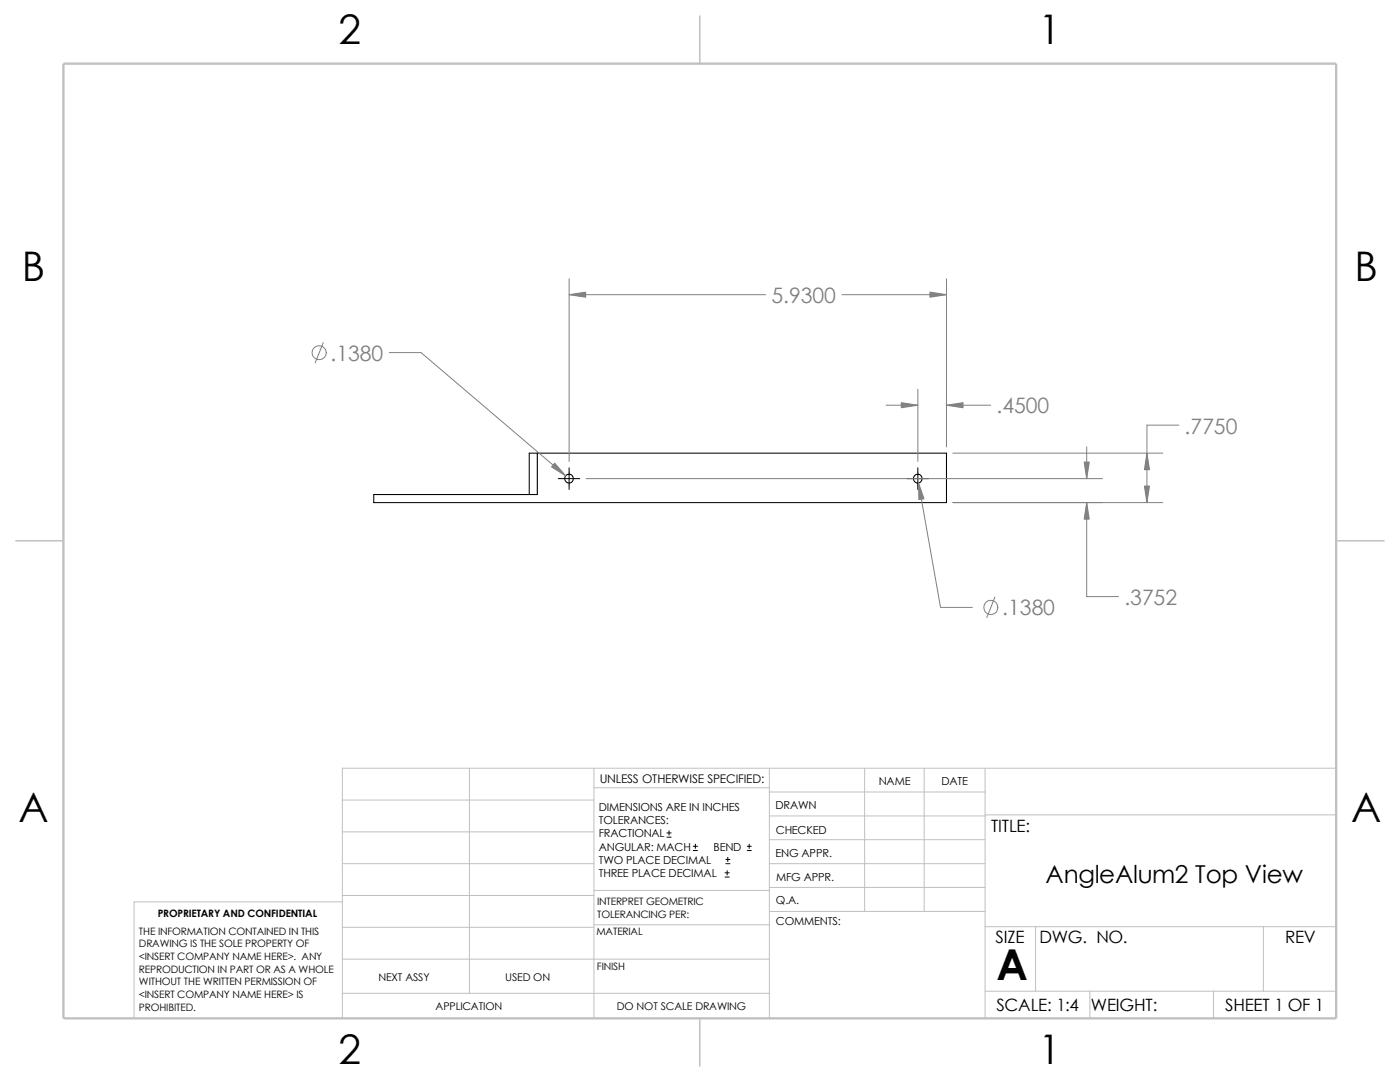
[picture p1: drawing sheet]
<svg xmlns="http://www.w3.org/2000/svg" width="279mm" height="216mm" viewBox="0 0 279 216" stroke-linecap="round" stroke-linejoin="round" font-family="sans-serif">
<defs><g id="words">
<text font-size="8.5" x="198.8" y="195.5">A</text>
<g font-size="8.1">
<text x="67.6" y="8.8">2</text>
<text x="207.3" y="8.8">1</text>
<text x="4.4" y="56.1">B</text>
<text x="270.3" y="56.1">B</text>
<text x="3.7" y="164.1">A</text>
<text x="269.6" y="164.1">A</text>
<text x="67.6" y="212.3">2</text>
<text x="207.3" y="212.3">1</text>
</g>
<text font-size="4.9" x="208.7" y="176.2">AngleAlum2 Top View</text>
<g font-size="4.2" fill="#808080">
<text x="154" y="60.5">5.9300</text>
<text x="66" y="72">.1380</text>
<text x="198.9" y="82.5">.4500</text>
<text x="236.4" y="86.5">.7750</text>
<text x="200" y="122.8">.1380</text>
<text x="224.4" y="120.7">.3752</text>
</g>
<g font-size="3.4">
<text x="197.8" y="166">TITLE:</text>
<text x="198.7" y="188.1">SIZE</text>
<text x="207.5" y="188.1">DWG. NO.</text>
<text x="256.5" y="188.2">REV</text>
<text x="198.8" y="201.7">SCALE: 1:4</text>
<text x="217.7" y="201.8">WEIGHT:</text>
<text x="244.5" y="201.7">SHEET 1 OF 1</text>
</g>
<text font-size="2.4" x="119.7" y="156.2">UNLESS OTHERWISE SPECIFIED:</text>
<g font-size="2.2">
<text x="119.5" y="161.8">DIMENSIONS ARE IN INCHES</text>
<text x="154.8" y="161.5">DRAWN</text>
<text x="175.4" y="156.7">NAME</text>
<text x="187.9" y="156.7">DATE</text>
<text x="119.5" y="164.4">TOLERANCES:</text>
<text x="119.5" y="167.1">FRACTIONAL</text>
<text x="154.8" y="166.3">CHECKED</text>
<text x="119.5" y="172.4">TWO PLACE DECIMAL</text>
<text x="119.5" y="169.8">ANGULAR: MACH</text>
<text x="142.4" y="169.8">BEND</text>
<text x="154.8" y="171">ENG APPR.</text>
<text x="119.5" y="175">THREE PLACE DECIMAL</text>
<text x="154.9" y="175.7">MFG APPR.</text>
<text x="154.9" y="184.7">COMMENTS:</text>
<text x="154.9" y="180.5">Q.A.</text>
</g>
<g font-size="2.1">
<text x="75.5" y="195.7">NEXT ASSY</text>
<text x="100.8" y="195.7">USED ON</text>
<text x="86.9" y="201.5">APPLICATION</text>
<text x="123.1" y="201.6">DO NOT SCALE DRAWING</text>
</g>
<g font-size="2">
<text x="31.5" y="183">PROPRIETARY AND CONFIDENTIAL</text>
<text x="119.2" y="183.1">TOLERANCING PER:</text>
<text x="119.2" y="180.6">INTERPRET GEOMETRIC</text>
<text x="27.7" y="186.5">THE INFORMATION CONTAINED IN THIS</text>
<text x="27.7" y="189.1">DRAWING IS THE SOLE PROPERTY OF</text>
<text x="27.7" y="191.6">&lt;INSERT COMPANY NAME HERE&gt;. ANY</text>
<text x="119" y="186.6">MATERIAL</text>
<text x="27.7" y="194.1">REPRODUCTION IN PART OR AS A WHOLE</text>
<text x="27.7" y="196.6">WITHOUT THE WRITTEN PERMISSION OF</text>
<text x="119.1" y="193.5">FINISH</text>
<text x="27.7" y="199.1">&lt;INSERT COMPANY NAME HERE&gt; IS</text>
<text x="27.7" y="201.7">PROHIBITED.</text>
</g>
</g></defs>
<g fill="none" stroke="#c0c0c0" stroke-width=".2">
<path d="M68.3 159.6h50.2M93.7 153.3v44.9M118.5 153.3v49.9M118.5 157.2h35M153.5 158h43.1M153.5 153.3v49.9M172.6 153.3v28.6M184.4 153.3v28.6M196.6 153.3v49.9M266.7 153.3h-198.4v49.9M68.3 180h-41.5v23.2M68.3 172.3h50.2"/>
<path d="M68.3 178.7h50.2M68.3 166h50.2M118.5 177.7h35.1M153.5 162.8h43.1M153.5 167.6h43.1M153.5 172.3h43.1M153.5 177.1h43.1M196.6 162.6h70.1M68.3 198.2h85.2M68.3 191.4h85.2M68.3 185h50.2M118.5 184.5h35.1"/>
<path d="M153.6 181.9h43M196.6 184.9h70.1M196.6 197.8h70.1M206.7 184.9v12.9M217.5 197.8v5.4M242.2 197.8v5.4M252.1 184.9v12.9"/>
</g>
<path d="M139.7 3.2v9.5M3.1 107.9h9.6M266.7 107.9h9.5M139.7 203.2v9.5" fill="none" stroke="#c0c0c0" stroke-width=".21"/>
<path d="M12.7 12.7h254v190.5h-254z" fill="none" stroke="#c0c0c0" stroke-width=".47"/>
<g fill="none" stroke="#000" stroke-width=".21">
<path d="M107.2 90.4v8.3h-32.6v1.6h114.3v-9.9h-83.3v8.3"/>
<circle cx="113.6" cy="95.5" r=".87"/>
<circle cx="183.2" cy="95.5" r=".87"/>
</g>
<g fill="none" stroke="#000" stroke-width=".2">
<path d="M111.4 95.5h4.3M113.6 93.3v4.4M181 95.5h4.3M183.2 93.3v4.4M133.1 167h.8M133.1 166.2h.8M133.5 165.8v.8M138.3 169.7h.9M138.3 168.9h.9M138.8 168.4v.9M144.7 175h.8M144.7 174.2h.8"/>
<path d="M144.9 172.3h.8M144.9 171.5h.8M145.1 173.7v.9M145.2 171.1v.8M149.1 169.7h.8M149.1 168.9h.8M149.5 168.4v.9"/>
</g>
<g fill="none" stroke="#808080" stroke-width=".2">
<path d="M113.6 58.8h39.2M113.6 55.6v36.5M168 58.8h20.9M188.9 55.6v33.6M64.5 68.4l-1.6 4M77.7 70.4h6.3l28.9 24.6M183.2 77.7v14.4M117 95.5h103M176.8 80.9h6.4M183.3 96.4l4.4 24.8h6.4M188.9 80.9h8.8M190.2 90.4h41.9"/>
<path d="M216.9 89.2v6.3M235.2 84.8h-6.3v15.5M190.2 100.3h41.9M198.5 119.2l-1.6 4M216.9 100.3v18.7h6.3"/>
<circle cx="63.7" cy="70.4" r="1.4"/>
<circle cx="197.7" cy="121.2" r="1.41"/>
</g>
<g fill="#808080" stroke="#808080" stroke-width=".2">
<path d="M216.4 92.2h1l-.5 3.3z"/>
<path d="M183.3 96.4l1.1 3.1-1 .2z"/>
<path d="M185.6 58.3l3.3 .5-3.3 .5z"/>
<path d="M113.6 58.8l3.3-.5v1z"/>
<path d="M188.9 80.9l3.3-.6v1.1z"/>
<path d="M179.9 80.3l3.3 .6-3.3 .5z"/>
<path d="M216.9 100.3l.5 3.3h-1z"/>
<path d="M110.7 92.4l2.2 2.6-2.8-1.8z"/>
<path d="M228.9 90.4l.5 3.3h-1z"/>
<path d="M228.4 97h1l-.5 3.3z"/>
</g>
<use href="#words"/>
</svg>
